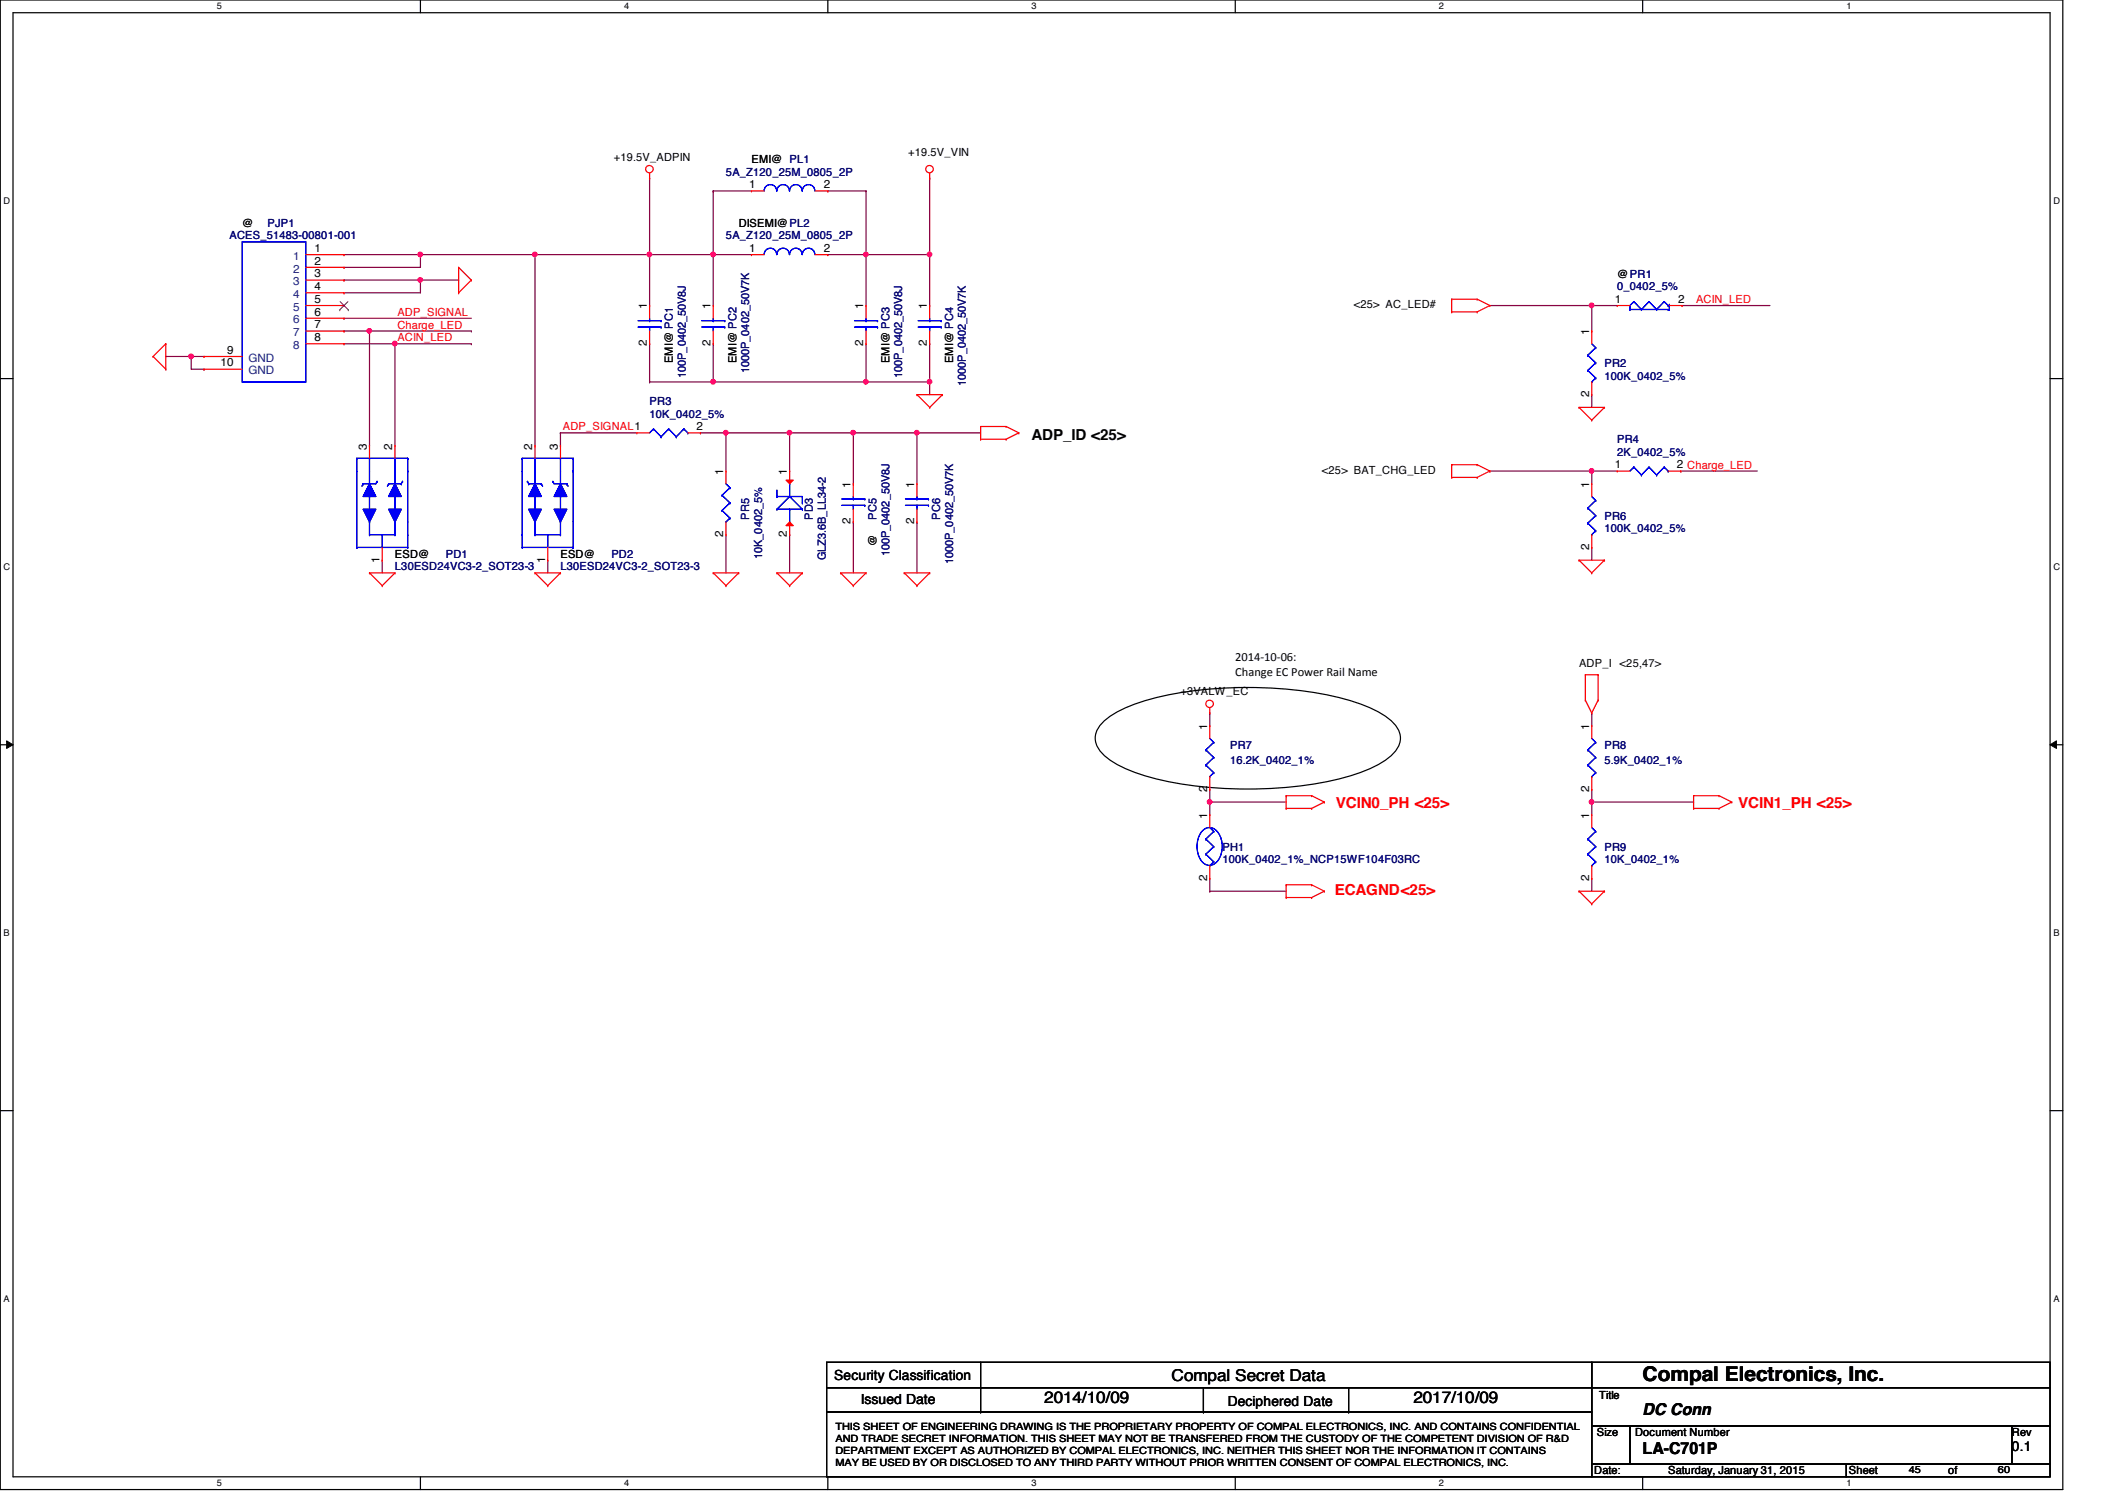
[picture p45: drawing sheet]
<svg xmlns="http://www.w3.org/2000/svg" width="297mm" height="210mm" viewBox="0 0 297 210" stroke-linecap="round" stroke-linejoin="round" font-family="sans-serif">
<defs><g id="words">
<text font-size="2.8" x="229.4" y="192.9">Compal Electronics, Inc.</text>
<g font-size="2.3">
<text x="145.8" y="195.9">2014/10/09</text>
<text x="163.6" y="192.9">Compal Secret Data</text>
<text x="197.4" y="195.9">2017/10/09</text>
<text x="229.4" y="197.7">DC Conn</text>
<text x="229.4" y="203">LA-C701P</text>
</g>
<text font-size="2.1" x="144.1" y="61.4">ADP_ID &lt;25&gt;</text>
<g font-size="2.1" fill="#f00">
<text x="186.6" y="112.8">VCIN0_PH &lt;25&gt;</text>
<text x="242.7" y="112.8">VCIN1_PH &lt;25&gt;</text>
<text x="186.4" y="125">ECAGND&lt;25&gt;</text>
</g>
<g font-size="1.9">
<text x="116.5" y="192.7">Security Classification</text>
<text x="120.2" y="196.1">Issued Date</text>
<text x="171.4" y="196.3">Deciphered Date</text>
<text x="281" y="202.7">0.1</text>
</g>
<g font-size="1.7">
<text x="172.5" y="92.3">2014-10-06:</text>
<text x="172.5" y="94.4">Change EC Power Rail Name</text>
</g>
<g font-size="1.6">
<text x="85.7" y="22.4">+19.5V_ADPIN</text>
<text x="104.9" y="22.8">EMI@ PL1</text>
<text x="126.8" y="21.7">+19.5V_VIN</text>
<text x="104.6" y="26.3">1</text>
<text x="115.1" y="26.3">2</text>
<text x="33.8" y="31.7">@</text>
<text x="43.9" y="35.2">1</text>
<text x="103.2" y="31.7">DISEMI@PL2</text>
<text x="104.6" y="35.2">1</text>
<text x="115.1" y="35.2">2</text>
<text x="43.9" y="40.5">4</text>
<text x="43.9" y="37">2</text>
<text x="43.9" y="38.7">3</text>
<text x="225.8" y="38.8">@PR1</text>
<text x="43.9" y="42.3">5</text>
<text x="43.9" y="47.6">8</text>
<text x="43.9" y="45.8">7</text>
<text x="43.9" y="44.1">6</text>
<text x="90.3" y="43.2" transform="rotate(-90 90.3 43.2)">1</text>
<text x="99.2" y="43.2" transform="rotate(-90 99.2 43.2)">1</text>
<text x="120.6" y="43.2" transform="rotate(-90 120.6 43.2)">1</text>
<text x="129.5" y="43.2" transform="rotate(-90 129.5 43.2)">1</text>
<text x="189.1" y="43.1">&lt;25&gt; AC_LED#</text>
<text x="221.9" y="46.8" transform="rotate(-90 221.9 46.8)">1</text>
<text x="225.5" y="42.3">1</text>
<text x="234.4" y="42.3">2</text>
<text x="30.8" y="51.2">10</text>
<text x="31.7" y="49.4">9</text>
<text x="90.3" y="48.3" transform="rotate(-90 90.3 48.3)">2</text>
<text x="94" y="50.7" transform="rotate(-90 94 50.7)">EMI@ PC1</text>
<text x="99.2" y="48.3" transform="rotate(-90 99.2 48.3)">2</text>
<text x="102.9" y="50.7" transform="rotate(-90 102.9 50.7)">EMI@ PC2</text>
<text x="120.6" y="48.3" transform="rotate(-90 120.6 48.3)">2</text>
<text x="124.2" y="50.7" transform="rotate(-90 124.2 50.7)">EMI@ PC3</text>
<text x="129.5" y="48.3" transform="rotate(-90 129.5 48.3)">2</text>
<text x="133.1" y="50.7" transform="rotate(-90 133.1 50.7)">EMI@ PC4</text>
<text x="221.9" y="55.5" transform="rotate(-90 221.9 55.5)">2</text>
<text x="51.2" y="62.8" transform="rotate(-90 51.2 62.8)">3</text>
<text x="54.8" y="62.8" transform="rotate(-90 54.8 62.8)">2</text>
<text x="74.3" y="62.8" transform="rotate(-90 74.3 62.8)">2</text>
<text x="77.9" y="62.8" transform="rotate(-90 77.9 62.8)">3</text>
<text x="97.3" y="60.1">2</text>
<text x="225.5" y="65.4">1</text>
<text x="234.2" y="65.4">2 Charge_LED</text>
<text x="101" y="66.3" transform="rotate(-90 101 66.3)">1</text>
<text x="109.9" y="66.3" transform="rotate(-90 109.9 66.3)">1</text>
<text x="118.8" y="68.1" transform="rotate(-90 118.8 68.1)">1</text>
<text x="127.7" y="68.1" transform="rotate(-90 127.7 68.1)">1</text>
<text x="184.6" y="66.2">&lt;25&gt; BAT_CHG_LED</text>
<text x="221.9" y="68.1" transform="rotate(-90 221.9 68.1)">1</text>
<text x="55.2" y="77.9">ESD@</text>
<text x="78.3" y="77.9">ESD@</text>
<text x="101" y="75" transform="rotate(-90 101 75)">2</text>
<text x="109.9" y="75" transform="rotate(-90 109.9 75)">2</text>
<text x="118.8" y="73.2" transform="rotate(-90 118.8 73.2)">2</text>
<text x="122.4" y="76.3" transform="rotate(-90 122.4 76.3)">@</text>
<text x="127.7" y="73.2" transform="rotate(-90 127.7 73.2)">2</text>
<text x="221.9" y="76.8" transform="rotate(-90 221.9 76.8)">2</text>
<text x="53" y="78.6" transform="rotate(-90 53 78.6)">1</text>
<text x="76.1" y="78.6" transform="rotate(-90 76.1 78.6)">1</text>
<text x="220.5" y="93.2">ADP_I</text>
<text x="226.2" y="93.2">&lt;25,47&gt;</text>
<text x="164.8" y="97.1">+3VALW_EC</text>
<text x="168.6" y="101.9" transform="rotate(-90 168.6 101.9)">1</text>
<text x="221.9" y="101.9" transform="rotate(-90 221.9 101.9)">1</text>
<text x="168.6" y="110.6" transform="rotate(-90 168.6 110.6)">2</text>
<text x="221.9" y="110.6" transform="rotate(-90 221.9 110.6)">2</text>
<text x="168.6" y="114.3" transform="rotate(-90 168.6 114.3)">1</text>
<text x="221.9" y="114.3" transform="rotate(-90 221.9 114.3)">1</text>
<text x="168.6" y="123" transform="rotate(-90 168.6 123)">2</text>
<text x="221.9" y="123" transform="rotate(-90 221.9 123)">2</text>
<text x="223.3" y="195.4">Title</text>
<text x="223" y="200.6">Size</text>
<text x="228.3" y="200.6">Document Number</text>
<text x="281" y="200.6">Rev</text>
<text x="222.6" y="205.9">Date:</text>
<text x="233" y="205.9">Saturday, January 31, 2015</text>
<text x="258.2" y="205.9">Sheet</text>
<text x="272.1" y="205.9">of</text>
</g>
<g font-size="1.6" fill="#000080">
<text x="101.4" y="24.6">5A_Z120_25M_0805_2P</text>
<text x="32" y="33.4">ACES_51483-00801-001</text>
<text x="37.4" y="31.7">PJP1</text>
<text x="101.4" y="33.4">5A_Z120_25M_0805_2P</text>
<text x="225.8" y="40.6">0_0402_5%</text>
<text x="95.8" y="52.8" transform="rotate(-90 95.8 52.8)">100P_0402_50V8J</text>
<text x="104.6" y="52.1" transform="rotate(-90 104.6 52.1)">1000P_0402_50V7K</text>
<text x="126" y="52.8" transform="rotate(-90 126 52.8)">100P_0402_50V8J</text>
<text x="134.9" y="53.9" transform="rotate(-90 134.9 53.9)">1000P_0402_50V7K</text>
<text x="224.1" y="51.2">PR2</text>
<text x="224.1" y="53">100K_0402_5%</text>
<text x="90.7" y="56.6">PR3</text>
<text x="90.7" y="58.3">10K_0402_5%</text>
<text x="225.8" y="61.9">PR4</text>
<text x="225.8" y="63.7">2K_0402_5%</text>
<text x="62.3" y="77.9">PD1</text>
<text x="85.4" y="77.9">PD2</text>
<text x="104.6" y="72.6" transform="rotate(-90 104.6 72.6)">PR5</text>
<text x="113.5" y="72.6" transform="rotate(-90 113.5 72.6)">PD3</text>
<text x="122.4" y="72.6" transform="rotate(-90 122.4 72.6)">PC5</text>
<text x="124.2" y="77.7" transform="rotate(-90 124.2 77.7)">100P_0402_50V8J</text>
<text x="131.3" y="72.6" transform="rotate(-90 131.3 72.6)">PC6</text>
<text x="224.1" y="72.6">PR6</text>
<text x="224.1" y="74.3">100K_0402_5%</text>
<text x="55.2" y="79.7">L30ESD24VC3-2_SOT23-3</text>
<text x="78.3" y="79.7">L30ESD24VC3-2_SOT23-3</text>
<text x="106.4" y="78.1" transform="rotate(-90 106.4 78.1)">10K_0402_5%</text>
<text x="115.3" y="78.2" transform="rotate(-90 115.3 78.2)">GLZ3.6B_LL34-2</text>
<text x="133.1" y="78.8" transform="rotate(-90 133.1 78.8)">1000P_0402_50V7K</text>
<text x="171.8" y="104.6">PR7</text>
<text x="171.8" y="106.7">16.2K_0402_1%</text>
<text x="224.1" y="104.6">PR8</text>
<text x="224.1" y="106.7">5.9K_0402_1%</text>
<text x="170.7" y="118.8">PH1</text>
<text x="224.1" y="118.8">PR9</text>
<text x="170.7" y="120.6">100K_0402_1%_NCP15WF104F03RC</text>
<text x="224.1" y="120.6">10K_0402_1%</text>
</g>
<g font-size="1.6" fill="#004080">
<text x="40.9" y="36.3">1</text>
<text x="40.9" y="41.6">4</text>
<text x="40.9" y="38.1">2</text>
<text x="40.9" y="39.8">3</text>
<text x="40.9" y="43.4">5</text>
<text x="40.9" y="46.9">7</text>
<text x="40.9" y="45.2">6</text>
<text x="34.7" y="50.5">GND</text>
<text x="34.7" y="52.3">GND</text>
<text x="40.9" y="48.7">8</text>
</g>
<g font-size="1.6" fill="#f00">
<text x="55.5" y="44.1">ADP_SIGNAL</text>
<text x="55.5" y="47.7">ACIN_LED</text>
<text x="55.5" y="45.9">Charge_LED</text>
<text x="236.9" y="42.3">ACIN_LED</text>
<text x="78.6" y="60.1">ADP_SIGNAL1</text>
</g>
<g font-size="1.4">
<text x="116.7" y="199.7">THIS SHEET OF ENGINEERING DRAWING IS THE PROPRIETARY PROPERTY OF COMPAL ELECTRONICS, INC. AND CONTAINS CONFIDENTIAL</text>
<text x="116.7" y="201.4">AND TRADE SECRET INFORMATION. THIS SHEET MAY NOT BE TRANSFERED FROM THE CUSTODY OF THE COMPETENT DIVISION OF R&amp;D</text>
<text x="116.7" y="203">DEPARTMENT EXCEPT AS AUTHORIZED BY COMPAL ELECTRONICS, INC. NEITHER THIS SHEET NOR THE INFORMATION IT CONTAINS</text>
<text x="116.7" y="204.7">MAY BE USED BY OR DISCLOSED TO ANY THIRD PARTY WITHOUT PRIOR WRITTEN CONSENT OF COMPAL ELECTRONICS, INC.</text>
<text x="266.6" y="205.8">45</text>
<text x="279" y="205.8">60</text>
</g>
<g font-size="1.3">
<text x="30.3" y="1.3">5</text>
<text x="87.2" y="1.3">4</text>
<text x="144.1" y="1.3">3</text>
<text x="201" y="1.3">2</text>
<text x="257.8" y="1.3">1</text>
<text x=".5" y="28.4">D</text>
<text x="286.8" y="28.4">D</text>
<text x=".5" y="79.5">C</text>
<text x="286.8" y="79.5">C</text>
<text x=".5" y="130.7">B</text>
<text x="286.8" y="130.7">B</text>
<text x=".5" y="181.8">A</text>
<text x="286.8" y="181.8">A</text>
<text x="30.3" y="207.6">5</text>
<text x="87.2" y="207.6">4</text>
<text x="144.1" y="207.6">3</text>
<text x="201" y="207.6">2</text>
<text x="257.8" y="207.6">1</text>
</g>
</g></defs>
<path d="M0 0h288.1v208h-288.1zM1.8 1.8h284.5v204.4h-284.5z" fill="none" stroke="#000" stroke-width=".17"/>
<g fill="#fff">
<path d="M30.3 .2h.6v1.4h-.6z"/>
<path d="M30.3 206.4h.6v1.4h-.6z"/>
</g>
<path d="M58.7 0v1.8M58.7 206.2v1.8" fill="none" stroke="#000" stroke-width=".17"/>
<g fill="#fff">
<path d="M87.2 .2h.6v1.4h-.6z"/>
<path d="M87.2 206.4h.6v1.4h-.6z"/>
</g>
<path d="M115.6 0v1.8M115.6 206.2v1.8" fill="none" stroke="#000" stroke-width=".17"/>
<g fill="#fff">
<path d="M144.1 .2h.6v1.4h-.6z"/>
<path d="M144.1 206.4h.6v1.4h-.6z"/>
</g>
<path d="M172.5 0v1.8M172.5 206.2v1.8" fill="none" stroke="#000" stroke-width=".17"/>
<g fill="#fff">
<path d="M201 .2h.6v1.4h-.6z"/>
<path d="M201 206.4h.6v1.4h-.6z"/>
</g>
<path d="M229.4 0v1.8M229.4 206.2v1.8" fill="none" stroke="#000" stroke-width=".17"/>
<g fill="#fff">
<path d="M257.8 .2h.7v1.4h-.7z"/>
<path d="M257.8 206.4h.7v1.4h-.7z"/>
<path d="M.5 27.3h.9v1.4h-.9z"/>
<path d="M286.8 27.3h.9v1.4h-.9z"/>
<path d="M.5 78.4h.9v1.4h-.9z"/>
<path d="M286.8 78.4h.9v1.4h-.9z"/>
</g>
<path d="M0 52.9h1.8M286.3 52.9h1.8" fill="none" stroke="#000" stroke-width=".17"/>
<g fill="#fff">
<path d="M.5 129.5h.8v1.4h-.8z"/>
<path d="M286.8 129.5h.8v1.4h-.8z"/>
</g>
<path d="M0 104h1.8M286.3 104h1.8" fill="none" stroke="#000" stroke-width=".17"/>
<path d="M.9 103.5l.9 .5-.9 .5zM286.3 104l.9-.5v1z" fill="#000"/>
<path d="M.9 103.5l.9 .5-.9 .5zM286.3 104l.9-.5v1z" fill="none" stroke="#000" stroke-width=".14"/>
<g fill="#fff">
<path d="M.5 180.6h.8v1.4h-.8z"/>
<path d="M286.8 180.6h.8v1.4h-.8z"/>
</g>
<path d="M153.9 101a15.1 15.1 0 0 1 6.8-3.4 57.6 57.6 0 0 1 27.1 0 15.2 15.2 0 0 1 6.8 3.4 2.79 2.79 0 0 1 0 4.2 15.1 15.1 0 0 1-6.8 3.4 57.5 57.5 0 0 1-27.1 0 15 15 0 0 1-6.8-3.4 2.8 2.8 0 0 1 0-4.2zM0 155.1h1.8M286.3 155.1h1.8" fill="none" stroke="#000" stroke-width=".17"/>
<path d="M222.3 55.1h.1M222.3 55.1v1.8M208.1 65.8h.1M208.1 65.8h14.2" fill="none" stroke="#800040" stroke-width=".17"/>
<circle cx="222.3" cy="65.8" r=".32" fill="#f0f"/>
<circle cx="222.3" cy="65.8" r=".32" fill="none" stroke="#f0f" stroke-width=".17"/>
<path d="M74.7 35.6h.1M90.7 24.9h.1M90.7 24.9v10.7h-16M234.9 42.7h.1M234.9 42.7h12.3M222.3 65.8h.1M222.3 76.5h.1M222.3 65.8v1.8M222.3 76.5v1.7M222.3 65.8h3.5M234.7 65.8h.1M234.7 65.8h10.7" fill="none" stroke="#800040" stroke-width=".17"/>
<circle cx="90.7" cy="35.5" r=".32" fill="#f0f"/>
<circle cx="90.7" cy="35.5" r=".32" fill="none" stroke="#f0f" stroke-width=".17"/>
<path d="M99.6 35.6h.1M99.6 35.6h5.3M115.6 35.6h.1M120.9 26.7h.1M120.9 26.7v8.9h-5.3" fill="none" stroke="#800040" stroke-width=".17"/>
<circle cx="120.9" cy="35.5" r=".32" fill="#f0f"/>
<circle cx="120.9" cy="35.5" r=".32" fill="none" stroke="#f0f" stroke-width=".17"/>
<g fill="none" stroke="#800040" stroke-width=".17">
<path d="M48 35.6h.1M48 35.6h10.7M90.7 35.6h.1M90.7 35.6h8.9M99.6 26.7h.1M99.6 26.7h5.3M115.6 26.7h.1M115.6 26.7h5.3M99.6 53.3h.1M99.6 53.3h21.3M76.5 78.2h.1M76.5 78.2v1.8"/>
<path d="M168.9 99.6h.1M168.9 99.6v1.7M168.9 112h.1M168.9 112h10.7"/>
</g>
<circle cx="120.9" cy="53.3" r=".32" fill="#f0f"/>
<circle cx="120.9" cy="53.3" r=".32" fill="none" stroke="#f0f" stroke-width=".17"/>
<circle cx="99.6" cy="53.3" r=".32" fill="#f0f"/>
<circle cx="99.6" cy="53.3" r=".32" fill="none" stroke="#f0f" stroke-width=".17"/>
<path d="M129.8 24.9h.1M129.8 24.9v10.7M129.8 48h.1M129.8 48v5.3" fill="none" stroke="#800040" stroke-width=".17"/>
<circle cx="129.8" cy="35.5" r=".32" fill="#f0f"/>
<circle cx="129.8" cy="35.5" r=".32" fill="none" stroke="#f0f" stroke-width=".17"/>
<g fill="none" stroke="#800040" stroke-width=".17">
<path d="M53.4 78.2h.1M53.4 78.2v1.8M78.3 60.5h.1M78.3 60.5v1.7M101.4 74.7h.1M101.4 60.5h.1M101.4 60.5h17.8M101.4 60.5v5.3M101.4 74.7v5.3M110.3 60.5h.1M110.3 60.5v5.3M119.2 60.5h.1"/>
<path d="M119.2 72.9h.1M119.2 60.5v7.1M119.2 72.9v7.1"/>
</g>
<circle cx="110.2" cy="60.4" r=".32" fill="#f0f"/>
<circle cx="110.2" cy="60.4" r=".32" fill="none" stroke="#f0f" stroke-width=".17"/>
<circle cx="101.4" cy="60.4" r=".32" fill="#f0f"/>
<circle cx="101.4" cy="60.4" r=".32" fill="none" stroke="#f0f" stroke-width=".17"/>
<path d="M128.1 72.9h.1M128.1 60.5h.1M128.1 60.5v7.1M128.1 72.9v7.1" fill="none" stroke="#800040" stroke-width=".17"/>
<circle cx="128" cy="60.4" r=".32" fill="#f0f"/>
<circle cx="128" cy="60.4" r=".32" fill="none" stroke="#f0f" stroke-width=".17"/>
<path d="M119.2 60.5h.1M119.2 60.5h8.9" fill="none" stroke="#800040" stroke-width=".17"/>
<circle cx="119.1" cy="60.4" r=".32" fill="#f0f"/>
<circle cx="119.1" cy="60.4" r=".32" fill="none" stroke="#f0f" stroke-width=".17"/>
<g fill="none" stroke="#800040" stroke-width=".17">
<path d="M90.7 35.6h.1M90.7 35.6v7.1M99.6 35.6h.1M99.6 35.6v7.1M120.9 35.6h.1M120.9 35.6h8.9M120.9 35.6v7.1M129.8 35.6h.1M129.8 35.6v7.1M90.7 53.3h.1M90.7 48h.1M90.7 48v5.3"/>
<path d="M99.6 48h.1M99.6 48v5.3h-8.9M129.8 53.3h.1M129.8 53.3v1.8M97.8 60.5h.1M97.8 60.5h3.6M110.3 74.7h.1M110.3 74.7v5.3M128.1 60.5h.1M128.1 60.5h8.8M222.3 99.6h.1M222.3 99.6v1.7"/>
</g>
<circle cx="129.8" cy="53.3" r=".32" fill="#f0f"/>
<circle cx="129.8" cy="53.3" r=".32" fill="none" stroke="#f0f" stroke-width=".17"/>
<path d="M120.9 53.3h.1M120.9 53.3h8.9M168.9 110.2h.1M168.9 110.2v1.8" fill="none" stroke="#800040" stroke-width=".17"/>
<circle cx="168.9" cy="112" r=".32" fill="#f0f"/>
<circle cx="168.9" cy="112" r=".32" fill="none" stroke="#f0f" stroke-width=".17"/>
<path d="M222.3 112h.1M222.3 112h14.2" fill="none" stroke="#800040" stroke-width=".17"/>
<circle cx="222.3" cy="112" r=".32" fill="#f0f"/>
<circle cx="222.3" cy="112" r=".32" fill="none" stroke="#f0f" stroke-width=".17"/>
<g fill="none" stroke="#800040" stroke-width=".17">
<path d="M48 39.1h.1M48 39.1h10.7M48 44.4h.1M48 48h.1M48 44.4h17.8M48 48h7.2M120.9 48h.1M120.9 48v5.3M78.3 60.5h.1M78.3 60.5h10.6M168.9 112h.1M168.9 112v1.8"/>
<path d="M222.3 112h.1M222.3 110.2h.1M222.3 110.2v3.6M168.9 124.5h.1M168.9 122.7h.1M168.9 124.5h10.7M168.9 122.7v1.8M222.3 122.7h.1M222.3 122.7v1.8"/>
</g>
<circle cx="58.7" cy="39.1" r=".32" fill="#f0f"/>
<circle cx="58.7" cy="39.1" r=".32" fill="none" stroke="#f0f" stroke-width=".17"/>
<path d="M74.7 35.6h.1M74.7 35.6v26.6M99.6 26.7h.1M99.6 26.7v8.9" fill="none" stroke="#800040" stroke-width=".17"/>
<circle cx="99.6" cy="35.5" r=".32" fill="#f0f"/>
<circle cx="99.6" cy="35.5" r=".32" fill="none" stroke="#f0f" stroke-width=".17"/>
<path d="M208.1 42.7h14.2M222.3 42.7h.1" fill="none" stroke="#800040" stroke-width=".17"/>
<circle cx="222.3" cy="42.6" r=".32" fill="#f0f"/>
<circle cx="222.3" cy="42.6" r=".32" fill="none" stroke="#f0f" stroke-width=".17"/>
<path d="M48 37.3h.1M58.7 35.6h.1M58.7 35.6v1.7h-10.7M58.7 35.6h16M74.7 35.6h.1M48 46.2h.1M48 46.2h3.6M222.3 46.2h.1M222.3 42.7h.1M222.3 42.7v3.5M222.3 42.7h3.5" fill="none" stroke="#800040" stroke-width=".17"/>
<circle cx="58.7" cy="35.5" r=".32" fill="#f0f"/>
<circle cx="58.7" cy="35.5" r=".32" fill="none" stroke="#f0f" stroke-width=".17"/>
<circle cx="74.7" cy="35.5" r=".32" fill="#f0f"/>
<circle cx="74.7" cy="35.5" r=".32" fill="none" stroke="#f0f" stroke-width=".17"/>
<path d="M58.7 39.1h.1M58.7 39.1v1.8h-10.7M58.7 39.1h5.3M64 39.1h.1M23.2 49.8h3.5M26.7 49.8h.1M48 40.9h.1" fill="none" stroke="#800040" stroke-width=".17"/>
<circle cx="26.7" cy="49.8" r=".32" fill="#f0f"/>
<circle cx="26.7" cy="49.8" r=".32" fill="none" stroke="#f0f" stroke-width=".17"/>
<path d="M26.7 49.8h.1M26.7 49.8v1.8h1.8M28.5 51.6h.1M55.2 48h.1M55.2 48v14.2" fill="none" stroke="#800040" stroke-width=".17"/>
<circle cx="55.1" cy="48" r=".32" fill="#f0f"/>
<circle cx="55.1" cy="48" r=".32" fill="none" stroke="#f0f" stroke-width=".17"/>
<path d="M51.6 46.2h.1M51.6 46.2v16M55.2 48h10.6M65.8 48h.1" fill="none" stroke="#800040" stroke-width=".17"/>
<circle cx="51.6" cy="46.2" r=".32" fill="#f0f"/>
<circle cx="51.6" cy="46.2" r=".32" fill="none" stroke="#f0f" stroke-width=".17"/>
<path d="M26.7 49.8h1.8M28.5 49.8h.1M51.6 46.2h14.2M65.8 46.2h.1" fill="none" stroke="#800040" stroke-width=".17"/>
<g fill="none" stroke="#f00" stroke-width=".17">
<path d="M64 37.3h.1M64 37.3v3.6M64 37.3l1.8 1.8M65.8 39.1h.1M65.8 39.1l-1.8 1.8M90.7 24.9h.1M90.7 24.2v.7M129.8 24.9h.1M129.8 24.2v.7M21.4 49.8h.1M21.4 49.8l1.8 1.8M23.2 51.6h.1"/>
<path d="M23.2 48h.1M23.2 48v3.6M23.2 48l-1.8 1.8M64 40.9h.1M128.1 55.1h.1M128.1 55.1h3.5M128.1 55.1l1.7 1.8M129.8 56.9h.1M131.6 55.1h.1M131.6 55.1l-1.8 1.8M136.9 59.6h.1M136.9 59.6v1.7"/>
<path d="M136.9 59.6h3.6M140.5 59.6h.1M140.5 59.6l1.8 .9M202.7 41.8h.1M202.7 43.6h.1M202.7 43.6h3.6M202.7 41.8h3.6M202.7 41.8v1.8M206.3 43.6h.1M206.3 41.8h.1M206.3 41.8l1.8 .9M208.1 42.7h.1"/>
<path d="M208.1 42.7l-1.8 .9M220.5 56.9h.1M220.5 56.9h3.6M220.5 56.9l1.8 1.8M222.3 58.7h.1M224.1 56.9h.1M224.1 56.9l-1.8 1.8M136.9 61.3h.1M136.9 61.3h3.6M140.5 61.3h.1M142.3 60.5h.1M142.3 60.5l-1.8 .8"/>
<path d="M202.7 64.9h.1M202.7 66.7h.1M202.7 64.9v1.8M202.7 66.7h3.6M202.7 64.9h3.6M206.3 66.7h.1M206.3 64.9h.1M206.3 64.9l1.8 .9M208.1 65.8h.1M208.1 65.8l-1.8 .9M220.5 78.2h.1M220.5 78.2h3.6"/>
<path d="M220.5 78.2l1.8 1.8M224.1 78.2h.1M224.1 78.2l-1.8 1.8M51.6 80h.1M51.6 80h3.6M51.6 80l1.8 1.8M53.4 81.8h.1M55.2 80h.1M55.2 80l-1.8 1.8M74.7 80h.1M74.7 80h3.6M74.7 80l1.8 1.8"/>
<path d="M76.5 81.8h.1M78.3 80h.1M78.3 80l-1.8 1.8M99.6 80h.1M99.6 80h3.6M99.6 80l1.8 1.8M101.4 81.8h.1M103.2 80h.1M103.2 80l-1.8 1.8M108.5 80h.1M108.5 80h3.6M108.5 80l1.8 1.8"/>
<path d="M110.3 81.8h.1M112.1 80h.1M112.1 80l-1.8 1.8M117.4 80h.1M117.4 80h3.5M117.4 80l1.8 1.8M119.2 81.8h.1M120.9 80h.1M120.9 80l-1.7 1.8M126.3 80h.1M126.3 80h3.5M126.3 80l1.8 1.8"/>
<path d="M128.1 81.8h.1M129.8 80h.1M129.8 80l-1.7 1.8M168.9 99.6h.1M168.9 98.8v.8M221.4 97.8h.1M221.4 94.2h.1M221.4 94.2v3.6M221.4 97.8l.9 1.8M221.4 94.2h1.8M222.3 99.6h.1M222.3 80h.1"/>
<path d="M223.2 97.8h.1M223.2 94.2h.1M223.2 97.8l-.9 1.8M223.2 94.2v3.6M179.6 112.9h.1M179.6 111.1h.1M179.6 112.9h3.6M179.6 111.1h3.6M179.6 111.1v1.8M183.2 112.9h.1M183.2 111.1h.1M183.2 111.1l1.8 .9"/>
<path d="M185 112h.1M185 112l-1.8 .9M236.5 112.9h.1M236.5 111.1h.1M236.5 112.9h3.6M236.5 111.1v1.8M236.5 111.1h3.6M240.1 112.9h.1M240.1 111.1h.1M240.1 111.1l1.7 .9M241.8 112h.1M241.8 112l-1.7 .9"/>
<path d="M179.6 125.3h.1M179.6 123.6h.1M179.6 123.6v1.7M179.6 125.3h3.6M179.6 123.6h3.6M183.2 125.3h.1M183.2 123.6h.1M183.2 123.6l1.8 .9M185 124.5h.1M185 124.5l-1.8 .8M220.5 124.5h.1M220.5 124.5h3.6"/>
<path d="M220.5 124.5l1.8 1.7M222.3 126.2h.1M224.1 124.5h.1M224.1 124.5l-1.8 1.7"/>
<circle cx="90.7" cy="23.6" r=".52"/>
<circle cx="129.8" cy="23.6" r=".52"/>
<circle cx="168.9" cy="98.3" r=".52"/>
</g>
<g fill="none" stroke="#000" stroke-width=".17">
<path d="M115.4 190.2h106.9v3.6h-106.9zM115.4 193.8h106.9v3.4h-106.9zM115.4 197.2h106.9v9h-106.9zM136.9 193.8h.1M136.9 197.2h.1M136.9 190.2v7M168.1 197.2h.1M168.1 193.8v3.4M188.3 197.2h.1M188.3 193.8v3.4M222.3 190.2h64v3.6h-64zM222.3 193.8h64v5.3h-64z"/>
<path d="M222.3 199.1h5.3v5.4h-5.3zM227.6 199.1h53.4v5.4h-53.4zM281 199.1h5.3v5.4h-5.3zM222.3 204.5h35.5v1.7h-35.5zM257.8 204.5h28.5v1.7h-28.5z"/>
</g>
<g fill="none" stroke="#00f" stroke-width=".17">
<path d="M108.5 71.1h.1M108.5 69.3h.1M108.5 71.1h3.6M108.5 68.5v.8M108.5 69.3h3.6M110.3 69.3h.1M110.3 71.1h.1M110.3 67.6h.1M110.3 69.3l1.8 1.8M110.3 69.3l-1.8 1.8M110.3 67.6v1.7M110.3 71.1v1.8"/>
<path d="M112.1 71.1h.1M112.1 69.3h.1M112.1 70.2h.1M112.1 69.3v.9"/>
</g>
<path d="M109.8 67.1h1l-.5 .5z" fill="#f00"/>
<path d="M109.8 67.1h1l-.5 .5zM110.3 65.8h.1M110.3 65.8v1.8" fill="none" stroke="#f00" stroke-width=".17"/>
<path d="M109.8 73.4l.5-.5 .5 .5z" fill="#f00"/>
<g fill="none" stroke="#f00" stroke-width=".17">
<path d="M120.9 42.7h.1M120.9 48h.1M120.9 42.7v1.7M120.9 46.2v1.8M129.8 42.7h.1M129.8 48h.1M129.8 42.7v1.7M129.8 46.2v1.8M222.3 46.2h.1M222.3 55.1h.1M222.3 46.2v1.8M222.3 53.3v1.8"/>
<path d="M88.9 60.5h.1M88.9 60.5h1.8M96.1 60.5h1.7M97.8 60.5h.1M110.3 72.9l.5 .5h-1zM110.3 74.7h.1M110.3 72.9v1.8M222.3 67.6h.1M222.3 76.5h.1M222.3 67.6v1.7M222.3 74.7v1.8M225.8 65.8h.1"/>
<path d="M225.8 65.8h1.8M233 65.8h1.7M234.7 65.8h.1M168.9 113.8h.1M168.9 101.3h.1M168.9 110.2h.1M168.9 101.3v1.8M168.9 108.5v1.7M168.9 113.8v1.8M222.3 113.8h.1M222.3 113.8v1.8M168.9 122.7h.1"/>
<path d="M168.9 120.9v1.8M222.3 122.7h.1M222.3 120.9v1.8"/>
</g>
<g fill="none" stroke="#00f" stroke-width=".17">
<path d="M91.3 59.9h.1M91.3 59.9l-.6 .6M91.3 59.9l1 1.1M93.4 59.9h.1M93.4 59.9l-1.1 1.1M93.4 59.9l1 1.1M95.5 59.9h.1M95.5 59.9l-1.1 1.1M95.5 59.9l.6 .6M119.3 45.7h3.3M119.3 44.8h3.3M120.9 44.8h.1"/>
<path d="M120.9 45.7h.1M120.9 44.4v.4M120.9 45.7v.5M122.6 45.7h.1M122.6 44.8h.1M128.2 45.7h3.2M128.2 44.8h3.2M129.8 44.8h.1M129.8 45.7h.1M129.8 44.4v.4M129.8 45.7v.5M131.4 45.7h.1"/>
<path d="M131.4 44.8h.1M221.7 49.6h.1M221.7 51.7h.1M221.7 49.6l1.1 1.1M221.7 51.7l1.1 1.1M222.3 53.3h.1M222.3 48l.5 .6M222.8 48.6h.1M222.8 50.7h.1M222.8 52.8h.1M222.8 48.6l-1.1 1M222.8 50.7l-1.1 1"/>
<path d="M222.8 52.8l-.5 .5M92.3 61h.1M94.4 61h.1M96.1 60.5h.1M221.7 71h.1M221.7 73.1h.1M221.7 71l1.1 1M221.7 73.1l1.1 1M222.3 74.7h.1M222.3 69.3l.5 .6M222.8 69.9h.1M222.8 72h.1"/>
<path d="M222.8 74.1h.1M222.8 69.9l-1.1 1.1M222.8 72l-1.1 1.1M222.8 74.1l-.5 .6M228.2 65.2h.1M228.2 65.2l-.6 .6M228.2 65.2l1 1.1M229.2 66.3h.1M230.3 65.2h.1M230.3 65.2l-1.1 1.1M230.3 65.2l1 1.1M231.3 66.3h.1"/>
<path d="M232.4 65.2h.1M232.4 65.2l-1.1 1.1M232.4 65.2l.6 .6M233 65.8h.1M168 115.9a1.35 1.35 0 0 1 2.2 .4 3.5 3.5 0 0 1-.4 4.2 1.33 1.33 0 0 1-2.1-.4 3.6 3.6 0 0 1 .3-4.2zM168.4 117.2h.1M168.4 119.3h.1M168.4 104.7h.1M168.4 106.8h.1M168.4 117.2l1.1 1M168.4 119.3l1.1 1.1M168.4 104.7l1.1 1.1"/>
<path d="M168.4 106.8l1.1 1.1M168.9 108.5h.1M168.9 115.6l.6 .5M168.9 103.1l.6 .6M169.5 116.1h.1M169.5 118.2h.1M169.5 103.7h.1M169.5 105.8h.1M169.5 107.9h.1M169.5 116.1l-1.1 1.1M169.5 118.2l-1.1 1.1M169.5 103.7l-1.1 1"/>
<path d="M169.5 105.8l-1.1 1M169.5 107.9l-.6 .6M221.7 117.2h.1M221.7 119.3h.1M221.7 117.2l1.1 1M221.7 119.3l1.1 1.1M222.3 115.6l.5 .5M222.8 116.1h.1M222.8 118.2h.1M222.8 116.1l-1.1 1.1M222.8 118.2l-1.1 1.1M168.9 120.9h.1"/>
<path d="M169.5 120.4h.1M169.5 120.4l-.6 .5M222.3 120.9h.1M222.8 120.4h.1M222.8 120.4l-.5 .5"/>
</g>
<path d="M74.7 67.6l.9 1.7h-1.8z" fill="#00f"/>
<g fill="none" stroke="#00f" stroke-width=".17">
<path d="M72.9 65.8h.1M72.9 64h.1M72.9 65.8v7.1M72.9 64h7.1M72.9 76.5h7.1M74.7 67.6l.9 1.7h-1.8zM74.7 71.1h.1M74.7 67.6h.1M74.7 65.8v1.8M74.7 69.3v1.8M76.5 74.7h.1M76.5 74.7v1.8"/>
<path d="M78.3 67.6h.1M78.3 65.8v1.8M80 65.8h.1M80 76.5h.1M80 65.8v7.1"/>
</g>
<path d="M78.3 67.6l.9 1.7h-1.8z" fill="#00f"/>
<g fill="none" stroke="#00f" stroke-width=".17">
<path d="M72.9 74.7h.1M72.9 72.9v1.8M73.7 67.2h.1M73.7 67.2l.1 .4M73.8 67.6h.1M73.8 67.6h1.8M75.6 67.6h.1M75.6 67.6l.2 .3M77.2 67.2h.1M77.2 67.2l.2 .4h1.8M78.3 67.6l.9 1.7h-1.8zM78.3 71.1h.1"/>
<path d="M78.3 69.3v1.8M79.2 67.6h.1M79.2 67.6l.1 .3"/>
</g>
<path d="M77.4 71.1h1.8l-.9 1.8z" fill="#00f"/>
<path d="M77.4 71.1h1.8l-.9 1.8z" fill="none" stroke="#00f" stroke-width=".17"/>
<path d="M73.8 71.1h1.8l-.9 1.8z" fill="#00f"/>
<g fill="none" stroke="#00f" stroke-width=".17">
<path d="M72.9 64h.1M72.9 76.5h.1M72.9 64v1.8M72.9 74.7v1.8M73.8 71.1h1.8l-.9 1.8zM74.7 74.7h.1M74.7 64h.1M74.7 74.7h3.6M74.7 64v1.8M74.7 72.9v1.8M76.5 74.7h.1M78.3 74.7h.1"/>
<path d="M78.3 72.9h.1M78.3 64h.1M78.3 64v1.8M78.3 72.9v1.8M80 64h.1M80 76.5h.1M80 64v1.8M80 72.9v3.6"/>
</g>
<path d="M74.7 67.6l.9 1.7h-1.8z" fill="#00f"/>
<g fill="none" stroke="#00f" stroke-width=".17">
<path d="M72.9 65.8h.1M72.9 64h.1M72.9 65.8v7.1M72.9 64h7.1M72.9 76.5h7.1M74.7 67.6l.9 1.7h-1.8zM74.7 71.1h.1M74.7 67.6h.1M74.7 65.8v1.8M74.7 69.3v1.8M76.5 74.7h.1M76.5 74.7v1.8"/>
<path d="M78.3 67.6h.1M78.3 65.8v1.8M80 65.8h.1M80 76.5h.1M80 65.8v7.1"/>
</g>
<path d="M78.3 67.6l.9 1.7h-1.8z" fill="#00f"/>
<g fill="none" stroke="#00f" stroke-width=".17">
<path d="M72.9 74.7h.1M72.9 72.9v1.8M73.7 67.2h.1M73.7 67.2l.1 .4M73.8 67.6h.1M73.8 67.6h1.8M75.6 67.6h.1M75.6 67.6l.2 .3M77.2 67.2h.1M77.2 67.2l.2 .4h1.8M78.3 67.6l.9 1.7h-1.8zM78.3 71.1h.1"/>
<path d="M78.3 69.3v1.8M79.2 67.6h.1M79.2 67.6l.1 .3"/>
</g>
<path d="M77.4 71.1h1.8l-.9 1.8z" fill="#00f"/>
<path d="M77.4 71.1h1.8l-.9 1.8z" fill="none" stroke="#00f" stroke-width=".17"/>
<path d="M73.8 71.1h1.8l-.9 1.8z" fill="#00f"/>
<g fill="none" stroke="#00f" stroke-width=".17">
<path d="M33.8 33.8h8.9v19.5h-8.9zM106.7 35.6a.87 .87 0 0 1 .9-.9 .87 .87 0 0 1 .9 .9M106.7 26.7a.87 .87 0 0 1 .9-.9 .87 .87 0 0 1 .9 .9M108.5 35.6a.87 .87 0 0 1 .9-.9 .87 .87 0 0 1 .8 .9M108.5 26.7a.87 .87 0 0 1 .9-.9 .87 .87 0 0 1 .8 .9M110.3 35.6a.87 .87 0 0 1 .8-.9 .87 .87 0 0 1 .9 .9M110.3 26.7a.87 .87 0 0 1 .8-.9 .87 .87 0 0 1 .9 .9M112.1 35.6a.87 .87 0 0 1 .8-.9 .87 .87 0 0 1 .9 .9M112.1 26.7a.87 .87 0 0 1 .8-.9 .87 .87 0 0 1 .9 .9M89.1 45.7h3.2M89.1 44.8h3.2M90.7 44.8h.1"/>
<path d="M90.7 45.7h.1M90.7 44.4v.4M90.7 45.7v.5M92.3 45.7h.1M92.3 44.8h.1M98 45.7h3.2M98 44.8h3.2M99.6 44.8h.1M99.6 45.7h.1M99.6 44.4v.4M99.6 45.7v.5M101.2 45.7h.1"/>
<path d="M101.2 44.8h.1M227.6 43.2h.1M227.6 43.2h5.4M228.2 42.1h.1M228.2 42.1l-.6 .6v.5M228.2 42.1l1 1.1M229.2 43.2h.1M230.3 42.1h.1M230.3 42.1l-1.1 1.1M230.3 42.1l1 1.1M231.3 43.2h.1M232.4 42.1h.1"/>
<path d="M232.4 42.1l-1.1 1.1M232.4 42.1l.6 .6M233 42.7h.1M233 43.2h.1M233.1 43.2h.1M233.1 42.5v.7M72.9 64h.1M72.9 76.5h.1M72.9 64v1.8M72.9 74.7v1.8M73.8 71.1h1.8l-.9 1.8zM74.7 74.7h.1"/>
<path d="M74.7 64h.1M74.7 74.7h3.6M74.7 64v1.8M74.7 72.9v1.8M76.5 74.7h.1M78.3 74.7h.1M78.3 72.9h.1M78.3 64h.1M78.3 64v1.8M78.3 72.9v1.8M80 64h.1M80 76.5h.1"/>
<path d="M80 64v1.8M80 72.9v3.6M100.8 69.2h.1M100.8 71.3h.1M100.8 69.2l1.1 1M100.8 71.3l1.1 1M101.4 72.9h.1M101.4 67.6l.5 .5M101.9 68.1h.1M101.9 70.2h.1M101.9 72.3h.1M101.9 68.1l-1.1 1.1"/>
<path d="M101.9 70.2l-1.1 1.1M101.9 72.3l-.5 .6M117.6 70.6h3.2M117.6 69.7h3.2M119.2 69.7h.1M119.2 70.6h.1M119.2 69.3v.4M119.2 70.6v.5M120.8 70.6h.1M120.8 69.7h.1M126.4 70.6h3.3M126.4 69.7h3.3"/>
<path d="M128.1 69.7h.1M128.1 70.6h.1M128.1 69.3v.4M128.1 70.6v.5M129.7 70.6h.1M129.7 69.7h.1M221.7 104.7h.1M221.7 106.8h.1M221.7 104.7l1.1 1.1M221.7 106.8l1.1 1.1M222.3 108.5h.1M222.3 103.1l.5 .6"/>
<path d="M222.8 103.7h.1M222.8 105.8h.1M222.8 107.9h.1M222.8 103.7l-1.1 1M222.8 105.8l-1.1 1M222.8 107.9l-.5 .6"/>
</g>
<g fill="none" stroke="#f00" stroke-width=".17">
<path d="M42.7 35.6h5.3M42.7 37.3h5.3M42.7 39.1h5.3M48 35.6h.1M48 37.3h.1M48 39.1h.1M104.9 35.6h.1M104.9 26.7h.1M104.9 35.6h1.8M104.9 26.7h1.8M113.8 35.6h1.8M113.8 26.7h1.8"/>
<path d="M115.6 35.6h.1M115.6 26.7h.1M28.5 49.8h.1M28.5 51.6h.1M28.5 49.8h5.3M28.5 51.6h5.3M42.7 40.9h5.3M42.7 42.7h5.3M42.7 48h5.3M42.7 46.2h5.3M42.7 44.4h5.3M48 40.9h.1"/>
<path d="M48 42.7h.1M48 48h.1M48 46.2h.1M48 44.4h.1M90.7 42.7h.1M90.7 48h.1M90.7 42.7v1.7M90.7 46.2v1.8M99.6 42.7h.1M99.6 48h.1M99.6 42.7v1.7M99.6 46.2v1.8"/>
<path d="M225.8 42.7h.1M225.8 42.7h1.8M233.1 42.7h1.8M234.9 42.7h.1M74.7 62.2h.1M74.7 62.2v1.8M76.5 78.2h.1M76.5 76.5v1.7M78.3 62.2h.1M78.3 62.2v1.8M101.4 65.8h.1M101.4 74.7h.1"/>
<path d="M101.4 65.8v1.8M101.4 72.9v1.8M119.2 67.6h.1M119.2 72.9h.1M119.2 67.6v1.7M119.2 71.1v1.8M128.1 67.6h.1M128.1 72.9h.1M128.1 67.6v1.7M128.1 71.1v1.8M222.3 101.3h.1M222.3 110.2h.1"/>
<path d="M222.3 101.3v1.8M222.3 108.5v1.7"/>
</g>
<path d="M47.5 43.3h.1M47.5 42.1l1.1 1.2M48.6 42.1l-1.1 1.2M48.6 43.3h.1" fill="none" stroke="#804000" stroke-width=".14"/>
<path d="M55.2 67.6l.8 1.7h-1.7z" fill="#00f"/>
<g fill="none" stroke="#00f" stroke-width=".17">
<path d="M49.8 65.8h.1M49.8 76.5h.1M49.8 65.8v7.1M49.8 64h7.1M49.8 76.5h7.1M51.6 67.6h.1M51.6 65.8v1.8M53.4 74.7h.1M53.4 74.7v1.8M55.2 67.6l.8 1.7h-1.7zM55.2 71.1h.1M55.2 67.6h.1"/>
<path d="M55.2 65.8v1.8M55.2 69.3v1.8M56.9 65.8h.1M56.9 64h.1M56.9 65.8v7.1"/>
</g>
<path d="M51.6 67.6l.9 1.7h-1.8z" fill="#00f"/>
<g fill="none" stroke="#00f" stroke-width=".17">
<path d="M50.7 67.6h.1M50.7 67.6l-.2 .3M51.6 67.6l.9 1.7h-1.8zM51.6 71.1h.1M51.6 69.3v1.8M52.7 67.2h.1M52.7 67.2l-.2 .4h-1.8M54.3 67.6h.1M54.3 67.6h1.7M54.3 67.6l-.2 .3M56 67.6h.1M56.2 67.2h.1"/>
<path d="M56.2 67.2l-.2 .4M56.9 74.7h.1M56.9 72.9v1.8"/>
</g>
<path d="M50.7 71.1h1.8l-.9 1.8z" fill="#00f"/>
<path d="M50.7 71.1h1.8l-.9 1.8z" fill="none" stroke="#00f" stroke-width=".17"/>
<path d="M54.3 71.1h1.7l-.8 1.8z" fill="#00f"/>
<g fill="none" stroke="#00f" stroke-width=".17">
<path d="M49.8 64h.1M49.8 76.5h.1M49.8 64v1.8M49.8 72.9v3.6M51.6 74.7h.1M51.6 72.9h.1M51.6 64h.1M51.6 74.7h3.6M51.6 64v1.8M51.6 72.9v1.8M53.4 74.7h.1M54.3 71.1h1.7l-.8 1.8z"/>
<path d="M55.2 74.7h.1M55.2 64h.1M55.2 64v1.8M55.2 72.9v1.8M56.9 64h.1M56.9 76.5h.1M56.9 64v1.8M56.9 74.7v1.8"/>
</g>
<path d="M55.2 67.6l.8 1.7h-1.7z" fill="#00f"/>
<g fill="none" stroke="#00f" stroke-width=".17">
<path d="M49.8 65.8h.1M49.8 76.5h.1M49.8 65.8v7.1M49.8 64h7.1M49.8 76.5h7.1M51.6 67.6h.1M51.6 65.8v1.8M53.4 74.7h.1M53.4 74.7v1.8M55.2 67.6l.8 1.7h-1.7zM55.2 71.1h.1M55.2 67.6h.1"/>
<path d="M55.2 65.8v1.8M55.2 69.3v1.8M56.9 65.8h.1M56.9 64h.1M56.9 65.8v7.1"/>
</g>
<path d="M51.6 67.6l.9 1.7h-1.8z" fill="#00f"/>
<g fill="none" stroke="#00f" stroke-width=".17">
<path d="M50.7 67.6h.1M50.7 67.6l-.2 .3M51.6 67.6l.9 1.7h-1.8zM51.6 71.1h.1M51.6 69.3v1.8M52.7 67.2h.1M52.7 67.2l-.2 .4h-1.8M54.3 67.6h.1M54.3 67.6h1.7M54.3 67.6l-.2 .3M56 67.6h.1M56.2 67.2h.1"/>
<path d="M56.2 67.2l-.2 .4M56.9 74.7h.1M56.9 72.9v1.8"/>
</g>
<path d="M50.7 71.1h1.8l-.9 1.8z" fill="#00f"/>
<path d="M50.7 71.1h1.8l-.9 1.8z" fill="none" stroke="#00f" stroke-width=".17"/>
<path d="M54.3 71.1h1.7l-.8 1.8z" fill="#00f"/>
<g fill="none" stroke="#00f" stroke-width=".17">
<path d="M49.8 64h.1M49.8 76.5h.1M49.8 64v1.8M49.8 72.9v3.6M51.6 74.7h.1M51.6 72.9h.1M51.6 64h.1M51.6 74.7h3.6M51.6 64v1.8M51.6 72.9v1.8M53.4 74.7h.1M54.3 71.1h1.7l-.8 1.8z"/>
<path d="M55.2 74.7h.1M55.2 64h.1M55.2 64v1.8M55.2 72.9v1.8M56.9 64h.1M56.9 76.5h.1M56.9 64v1.8M56.9 74.7v1.8"/>
</g>
<path d="M51.6 62.2h.1M51.6 62.2v1.8M53.4 78.2h.1M53.4 76.5v1.7M55.2 62.2h.1M55.2 62.2v1.8" fill="none" stroke="#f00" stroke-width=".17"/>
<circle cx="222.3" cy="65.8" r=".32" fill="#f0f"/>
<circle cx="222.3" cy="65.8" r=".32" fill="none" stroke="#f0f" stroke-width=".17"/>
<circle cx="90.7" cy="35.5" r=".32" fill="#f0f"/>
<circle cx="90.7" cy="35.5" r=".32" fill="none" stroke="#f0f" stroke-width=".17"/>
<circle cx="120.9" cy="35.5" r=".32" fill="#f0f"/>
<circle cx="120.9" cy="35.5" r=".32" fill="none" stroke="#f0f" stroke-width=".17"/>
<circle cx="120.9" cy="53.3" r=".32" fill="#f0f"/>
<circle cx="120.9" cy="53.3" r=".32" fill="none" stroke="#f0f" stroke-width=".17"/>
<circle cx="99.6" cy="53.3" r=".32" fill="#f0f"/>
<circle cx="99.6" cy="53.3" r=".32" fill="none" stroke="#f0f" stroke-width=".17"/>
<circle cx="129.8" cy="35.5" r=".32" fill="#f0f"/>
<circle cx="129.8" cy="35.5" r=".32" fill="none" stroke="#f0f" stroke-width=".17"/>
<circle cx="110.2" cy="60.4" r=".32" fill="#f0f"/>
<circle cx="110.2" cy="60.4" r=".32" fill="none" stroke="#f0f" stroke-width=".17"/>
<circle cx="101.4" cy="60.4" r=".32" fill="#f0f"/>
<circle cx="101.4" cy="60.4" r=".32" fill="none" stroke="#f0f" stroke-width=".17"/>
<circle cx="128" cy="60.4" r=".32" fill="#f0f"/>
<circle cx="128" cy="60.4" r=".32" fill="none" stroke="#f0f" stroke-width=".17"/>
<circle cx="119.1" cy="60.4" r=".32" fill="#f0f"/>
<circle cx="119.1" cy="60.4" r=".32" fill="none" stroke="#f0f" stroke-width=".17"/>
<circle cx="129.8" cy="53.3" r=".32" fill="#f0f"/>
<circle cx="129.8" cy="53.3" r=".32" fill="none" stroke="#f0f" stroke-width=".17"/>
<circle cx="168.9" cy="112" r=".32" fill="#f0f"/>
<circle cx="168.9" cy="112" r=".32" fill="none" stroke="#f0f" stroke-width=".17"/>
<circle cx="222.3" cy="112" r=".32" fill="#f0f"/>
<circle cx="222.3" cy="112" r=".32" fill="none" stroke="#f0f" stroke-width=".17"/>
<circle cx="58.7" cy="39.1" r=".32" fill="#f0f"/>
<circle cx="58.7" cy="39.1" r=".32" fill="none" stroke="#f0f" stroke-width=".17"/>
<circle cx="99.6" cy="35.5" r=".32" fill="#f0f"/>
<circle cx="99.6" cy="35.5" r=".32" fill="none" stroke="#f0f" stroke-width=".17"/>
<circle cx="222.3" cy="42.6" r=".32" fill="#f0f"/>
<circle cx="222.3" cy="42.6" r=".32" fill="none" stroke="#f0f" stroke-width=".17"/>
<circle cx="58.7" cy="35.5" r=".32" fill="#f0f"/>
<circle cx="58.7" cy="35.5" r=".32" fill="none" stroke="#f0f" stroke-width=".17"/>
<circle cx="74.7" cy="35.5" r=".32" fill="#f0f"/>
<circle cx="74.7" cy="35.5" r=".32" fill="none" stroke="#f0f" stroke-width=".17"/>
<circle cx="26.7" cy="49.8" r=".32" fill="#f0f"/>
<circle cx="26.7" cy="49.8" r=".32" fill="none" stroke="#f0f" stroke-width=".17"/>
<circle cx="55.1" cy="48" r=".32" fill="#f0f"/>
<circle cx="55.1" cy="48" r=".32" fill="none" stroke="#f0f" stroke-width=".17"/>
<circle cx="51.6" cy="46.2" r=".32" fill="#f0f"/>
<circle cx="51.6" cy="46.2" r=".32" fill="none" stroke="#f0f" stroke-width=".17"/>
<use href="#words"/>
</svg>
